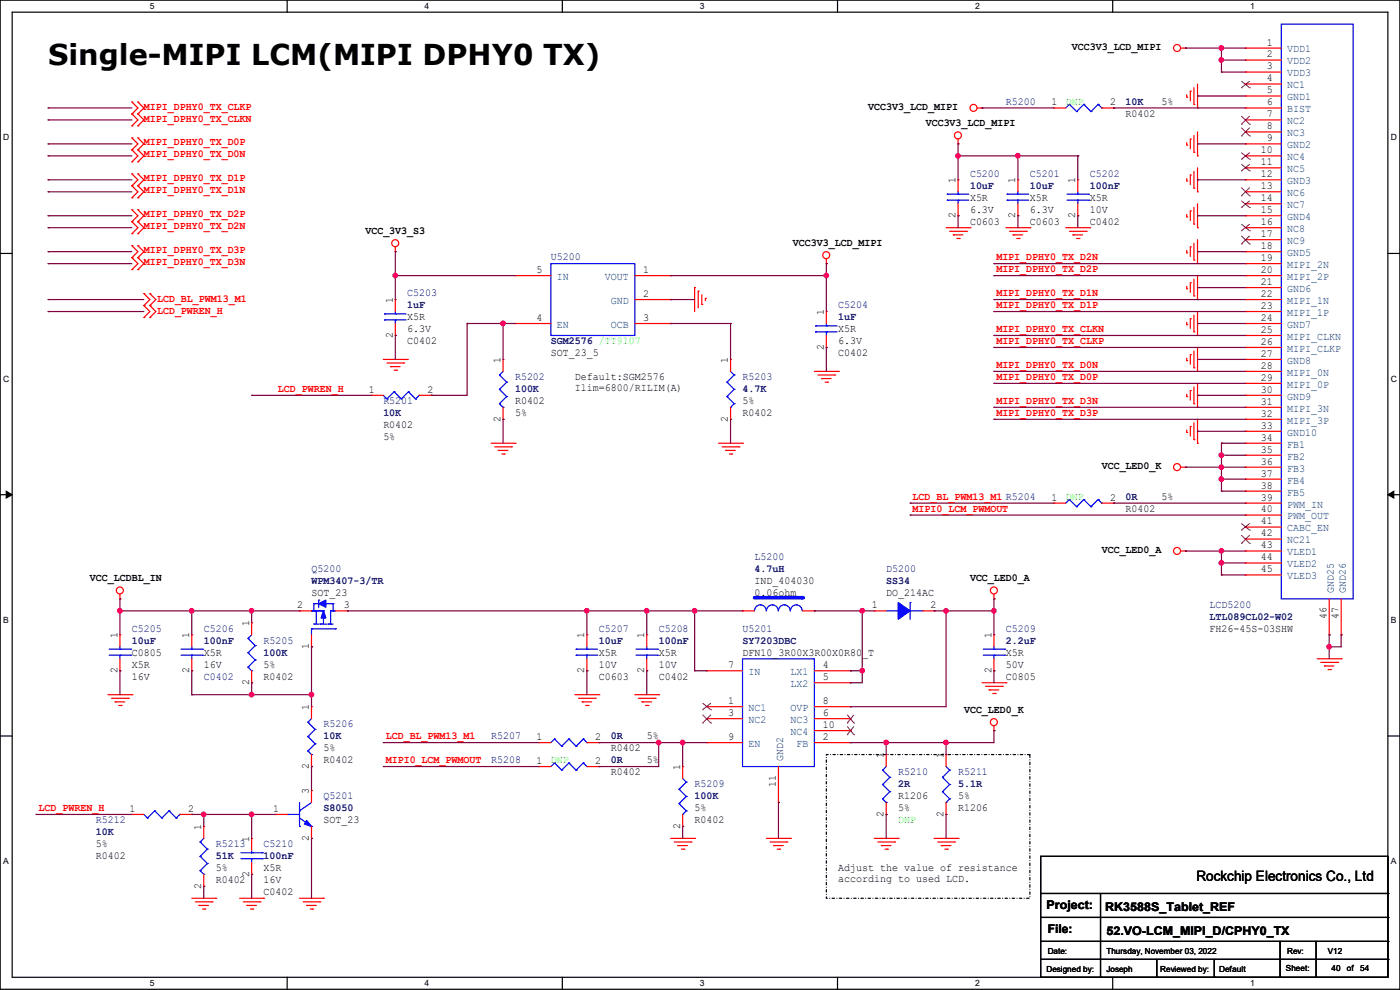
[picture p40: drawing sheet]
<svg xmlns="http://www.w3.org/2000/svg" width="297mm" height="210mm" viewBox="0 0 297 210" stroke-linecap="round" stroke-linejoin="round" font-family="sans-serif">
<defs><g id="words">
<text font-size="6.1" x="10.2" y="13.8">Single-MIPI LCM(MIPI DPHY0 TX)</text>
<text font-size="3" x="253.8" y="186.9">Rockchip Electronics Co., Ltd</text>
<g font-size="2.5">
<text x="222" y="192.9">Project:</text>
<text x="222.3" y="198">File:</text>
<text x="234.5" y="193.2">RK3588S_Tablet_REF</text>
<text x="234.7" y="198.2">52.VO-LCM_MIPI_D/CPHY0_TX</text>
</g>
<g font-size="2.3">
<text x="227.4" y="10.5">VCC3V3_LCD_MIPI</text>
<text x="268.8" y="9.7">1</text>
<text x="268.8" y="12.2">2</text>
<text x="268.8" y="14.7">3</text>
<text x="268.8" y="17.3">4</text>
<text x="184.2" y="23.2">VCC3V3_LCD_MIPI</text>
<text x="223.1" y="22.4">1</text>
<text x="235.5" y="22.4">2</text>
<text x="246.4" y="22.2">5%</text>
<text x="268.8" y="19.8">5</text>
<text x="268.8" y="22.4">6</text>
<text x="196.4" y="26.8">VCC3V3_LCD_MIPI</text>
<text x="238.8" y="24.8">R0402</text>
<text x="268.8" y="24.9">7</text>
<text x="268.8" y="27.4">8</text>
<text x="268.8" y="30">9</text>
<text x="267.5" y="32.5">10</text>
<text x="267.5" y="35.1">11</text>
<text x="202.7" y="38.9" transform="rotate(-90 202.7 38.9)">1</text>
<text x="215.4" y="38.9" transform="rotate(-90 215.4 38.9)">1</text>
<text x="228.1" y="38.9" transform="rotate(-90 228.1 38.9)">1</text>
<text x="267.5" y="37.6">12</text>
<text x="267.5" y="40.1">13</text>
<text x="202.7" y="46.3" transform="rotate(-90 202.7 46.3)">2</text>
<text x="205.8" y="47.6">C0603</text>
<text x="205.8" y="42.5">X5R</text>
<text x="205.8" y="45.1">6.3V</text>
<text x="215.4" y="46.3" transform="rotate(-90 215.4 46.3)">2</text>
<text x="218.5" y="47.6">C0603</text>
<text x="218.5" y="42.5">X5R</text>
<text x="218.5" y="45.1">6.3V</text>
<text x="228.1" y="46.3" transform="rotate(-90 228.1 46.3)">2</text>
<text x="231.2" y="47.6">C0402</text>
<text x="231.2" y="42.5">X5R</text>
<text x="231.2" y="45.1">10V</text>
<text x="267.5" y="42.7">14</text>
<text x="267.5" y="45.2">15</text>
<text x="267.5" y="47.8">16</text>
<text x="77.5" y="49.7">VCC_3V3_S3</text>
<text x="168.2" y="52.2">VCC3V3_LCD_MIPI</text>
<text x="267.5" y="50.3">17</text>
<text x="267.5" y="52.8">18</text>
<text x="113.8" y="57.9">5</text>
<text x="136.4" y="57.9">1</text>
<text x="267.5" y="55.4">19</text>
<text x="267.5" y="57.9">20</text>
<text x="83.3" y="64.3" transform="rotate(-90 83.3 64.3)">1</text>
<text x="136.4" y="63">2</text>
<text x="267.5" y="60.5">21</text>
<text x="267.5" y="63">22</text>
<text x="267.5" y="65.5">23</text>
<text x="83.3" y="71.7" transform="rotate(-90 83.3 71.7)">2</text>
<text x="86.4" y="67.9">X5R</text>
<text x="86.4" y="70.5">6.3V</text>
<text x="113.8" y="68.1">4</text>
<text x="136.4" y="68.1">3</text>
<text x="174.8" y="66.8" transform="rotate(-90 174.8 66.8)">1</text>
<text x="177.8" y="70.5">X5R</text>
<text x="267.5" y="68.1">24</text>
<text x="267.5" y="70.6">25</text>
<text x="86.4" y="73">C0402</text>
<text x="106.2" y="77" transform="rotate(-90 106.2 77)">1</text>
<text x="116.9" y="75.6">SOT_23_5</text>
<text x="154.4" y="77" transform="rotate(-90 154.4 77)">1</text>
<text x="174.8" y="74.2" transform="rotate(-90 174.8 74.2)">2</text>
<text x="177.8" y="75.6">C0402</text>
<text x="177.8" y="73">6.3V</text>
<text x="267.5" y="73.2">26</text>
<text x="267.5" y="75.7">27</text>
<text x="78.3" y="83.3">1</text>
<text x="90.7" y="83.3">2</text>
<text x="122" y="80.6">Default:SGM2576</text>
<text x="122" y="82.9">Ilim=6800/RILIM(A)</text>
<text x="267.5" y="78.2">28</text>
<text x="267.5" y="80.8">29</text>
<text x="267.5" y="83.3">30</text>
<text x="106.2" y="89.5" transform="rotate(-90 106.2 89.5)">2</text>
<text x="109.3" y="85.7">R0402</text>
<text x="109.3" y="88.3">5%</text>
<text x="154.4" y="89.5" transform="rotate(-90 154.4 89.5)">2</text>
<text x="157.5" y="88.3">R0402</text>
<text x="157.5" y="85.7">5%</text>
<text x="267.5" y="85.9">31</text>
<text x="267.5" y="88.4">32</text>
<text x="81.3" y="90.8">R0402</text>
<text x="81.3" y="93.3">5%</text>
<text x="267.5" y="90.9">33</text>
<text x="267.5" y="93.5">34</text>
<text x="233.7" y="99.4">VCC_LED0_K</text>
<text x="267.5" y="96">35</text>
<text x="267.5" y="98.6">36</text>
<text x="267.5" y="101.1">37</text>
<text x="223.1" y="106.2">1</text>
<text x="235.5" y="106.2">2</text>
<text x="246.4" y="106">5%</text>
<text x="267.5" y="103.6">38</text>
<text x="267.5" y="106.2">39</text>
<text x="238.8" y="108.6">R0402</text>
<text x="267.5" y="108.7">40</text>
<text x="267.5" y="111.3">41</text>
<text x="267.5" y="113.8">42</text>
<text x="233.7" y="117.2">VCC_LED0_A</text>
<text x="267.5" y="116.3">43</text>
<text x="267.5" y="118.9">44</text>
<text x="19.1" y="123.3">VCC_LCDBL_IN</text>
<text x="160.1" y="123.8">IND_404030</text>
<text x="205.8" y="123.3">VCC_LED0_A</text>
<text x="267.5" y="121.4">45</text>
<text x="63" y="129">2</text>
<text x="66.1" y="126.4">SOT_23</text>
<text x="72.9" y="129">3</text>
<text x="160.1" y="126.4">0.06ohm</text>
<text x="185" y="129">1</text>
<text x="188" y="126.4">DO_214AC</text>
<text x="197.4" y="129">2</text>
<text x="281.4" y="131.4" transform="rotate(-90 281.4 131.4)">46</text>
<text x="284" y="131.4" transform="rotate(-90 284 131.4)">47</text>
<text x="24.9" y="135.4" transform="rotate(-90 24.9 135.4)">1</text>
<text x="40.1" y="135.4" transform="rotate(-90 40.1 135.4)">1</text>
<text x="52.8" y="132.9" transform="rotate(-90 52.8 132.9)">1</text>
<text x="65.5" y="137.7" transform="rotate(-90 65.5 137.7)">1</text>
<text x="124" y="135.4" transform="rotate(-90 124 135.4)">1</text>
<text x="136.7" y="135.4" transform="rotate(-90 136.7 135.4)">1</text>
<text x="210.3" y="135.4" transform="rotate(-90 210.3 135.4)">1</text>
<text x="256.6" y="134">FH26-45S-03SHW</text>
<text x="24.9" y="142.8" transform="rotate(-90 24.9 142.8)">2</text>
<text x="28" y="139.1">C0805</text>
<text x="28" y="141.6">X5R</text>
<text x="40.1" y="142.8" transform="rotate(-90 40.1 142.8)">2</text>
<text x="43.2" y="139.1">X5R</text>
<text x="43.2" y="141.6">16V</text>
<text x="55.9" y="141.6">5%</text>
<text x="124" y="142.8" transform="rotate(-90 124 142.8)">2</text>
<text x="127" y="139.1">X5R</text>
<text x="127" y="141.6">10V</text>
<text x="136.7" y="142.8" transform="rotate(-90 136.7 142.8)">2</text>
<text x="139.7" y="139.1">X5R</text>
<text x="139.7" y="141.6">10V</text>
<text x="154.5" y="141.7">7</text>
<text x="157.5" y="139.1">DFN10_3R00X3R00X0R80_T</text>
<text x="174.5" y="141.7">4</text>
<text x="210.3" y="142.8" transform="rotate(-90 210.3 142.8)">2</text>
<text x="213.4" y="139.1">X5R</text>
<text x="213.4" y="141.6">50V</text>
<text x="28" y="144.1">16V</text>
<text x="52.8" y="145.3" transform="rotate(-90 52.8 145.3)">2</text>
<text x="55.9" y="144.1">R0402</text>
<text x="127" y="144.1">C0603</text>
<text x="139.7" y="144.1">C0402</text>
<text x="154.5" y="149.4">1</text>
<text x="174.5" y="144.3">5</text>
<text x="174.5" y="149.4">8</text>
<text x="213.4" y="144.1">C0805</text>
<text x="65.5" y="150.7" transform="rotate(-90 65.5 150.7)">1</text>
<text x="154.5" y="151.9">3</text>
<text x="174.5" y="151.9">6</text>
<text x="174.5" y="154.4">10</text>
<text x="204.5" y="151.3">VCC_LED0_K</text>
<text x="68.6" y="161.9">R0402</text>
<text x="68.6" y="159.4">5%</text>
<text x="113.8" y="157">1</text>
<text x="126.3" y="157">2</text>
<text x="129.6" y="159.4">R0402</text>
<text x="137.2" y="156.8">5%</text>
<text x="137.2" y="161.9">5%</text>
<text x="154.5" y="157">9</text>
<text x="174.5" y="157">2</text>
<text x="187.5" y="160.8" transform="rotate(-90 187.5 160.8)">1</text>
<text x="200.2" y="160.8" transform="rotate(-90 200.2 160.8)">1</text>
<text x="65.5" y="163.1" transform="rotate(-90 65.5 163.1)">2</text>
<text x="113.8" y="162.1">1</text>
<text x="126.3" y="162.1">2</text>
<text x="129.6" y="164.5">R0402</text>
<text x="144.3" y="163.4" transform="rotate(-90 144.3 163.4)">1</text>
<text x="164.6" y="166.9" transform="rotate(-90 164.6 166.9)">11</text>
<text x="27.5" y="172.2">1</text>
<text x="39.9" y="172.2">2</text>
<text x="58" y="172.2">1</text>
<text x="65.5" y="168.4" transform="rotate(-90 65.5 168.4)">3</text>
<text x="147.4" y="172.1">5%</text>
<text x="187.5" y="173.3" transform="rotate(-90 187.5 173.3)">2</text>
<text x="190.5" y="169.5">R1206</text>
<text x="190.5" y="172.1">5%</text>
<text x="200.2" y="173.3" transform="rotate(-90 200.2 173.3)">2</text>
<text x="203.2" y="172.1">R1206</text>
<text x="203.2" y="169.5">5%</text>
<text x="20.4" y="179.7">5%</text>
<text x="42.7" y="176.1" transform="rotate(-90 42.7 176.1)">1</text>
<text x="52.8" y="178.6" transform="rotate(-90 52.8 178.6)">1</text>
<text x="65.5" y="178.4" transform="rotate(-90 65.5 178.4)">2</text>
<text x="68.6" y="174.6">SOT_23</text>
<text x="144.3" y="175.8" transform="rotate(-90 144.3 175.8)">2</text>
<text x="147.4" y="174.6">R0402</text>
<text x="20.4" y="182.2">R0402</text>
<text x="45.8" y="184.8">5%</text>
<text x="52.8" y="186" transform="rotate(-90 52.8 186)">2</text>
<text x="55.9" y="184.8">X5R</text>
<text x="177.8" y="184.8">Adjust the value of resistance</text>
<text x="42.7" y="188.5" transform="rotate(-90 42.7 188.5)">2</text>
<text x="45.8" y="187.3">R0402</text>
<text x="55.9" y="189.9">C0402</text>
<text x="55.9" y="187.3">16V</text>
<text x="177.8" y="187.1">according to used LCD.</text>
</g>
<g font-size="2.3" fill="#004080">
<text x="273.1" y="11.1">VDD1</text>
<text x="273.1" y="13.7">VDD2</text>
<text x="273.1" y="16.2">VDD3</text>
<text x="273.1" y="18.8">NC1</text>
<text x="273.1" y="21.3">GND1</text>
<text x="273.1" y="23.8">BIST</text>
<text x="273.1" y="26.4">NC2</text>
<text x="273.1" y="28.9">NC3</text>
<text x="273.1" y="31.5">GND2</text>
<text x="273.1" y="34">NC4</text>
<text x="273.1" y="36.5">NC5</text>
<text x="273.1" y="39.1">GND3</text>
<text x="273.1" y="41.6">NC6</text>
<text x="273.1" y="44.2">NC7</text>
<text x="273.1" y="46.7">GND4</text>
<text x="273.1" y="49.2">NC8</text>
<text x="273.1" y="51.8">NC9</text>
<text x="118.2" y="59.4">IN</text>
<text x="128.3" y="59.4">VOUT</text>
<text x="273.1" y="54.3">GND5</text>
<text x="273.1" y="56.9">MIPI_2N</text>
<text x="273.1" y="59.4">MIPI_2P</text>
<text x="129.6" y="64.5">GND</text>
<text x="273.1" y="61.9">GND6</text>
<text x="273.1" y="64.5">MIPI_1N</text>
<text x="118.2" y="69.6">EN</text>
<text x="129.6" y="69.6">OCB</text>
<text x="273.1" y="67">MIPI_1P</text>
<text x="273.1" y="69.6">GND7</text>
<text x="273.1" y="72.1">MIPI_CLKN</text>
<text x="273.1" y="74.6">MIPI_CLKP</text>
<text x="273.1" y="77.2">GND8</text>
<text x="273.1" y="79.7">MIPI_0N</text>
<text x="273.1" y="82.3">MIPI_0P</text>
<text x="273.1" y="84.8">GND9</text>
<text x="273.1" y="87.3">MIPI_3N</text>
<text x="273.1" y="89.9">MIPI_3P</text>
<text x="273.1" y="92.4">GND10</text>
<text x="273.1" y="95">FB1</text>
<text x="273.1" y="97.5">FB2</text>
<text x="273.1" y="100">FB3</text>
<text x="273.1" y="102.6">FB4</text>
<text x="273.1" y="105.1">FB5</text>
<text x="273.1" y="107.7">PWM_IN</text>
<text x="273.1" y="110.2">PWM_OUT</text>
<text x="273.1" y="112.7">CABC_EN</text>
<text x="273.1" y="115.3">NC21</text>
<text x="273.1" y="117.8">VLED1</text>
<text x="273.1" y="120.4">VLED2</text>
<text x="273.1" y="122.9">VLED3</text>
<text x="283" y="125.8" transform="rotate(-90 283 125.8)">GND25</text>
<text x="285.5" y="125.8" transform="rotate(-90 285.5 125.8)">GND26</text>
<text x="158.8" y="143.2">IN</text>
<text x="167.7" y="143.2">LX1</text>
<text x="167.7" y="145.8">LX2</text>
<text x="158.8" y="153.4">NC2</text>
<text x="158.8" y="150.8">NC1</text>
<text x="167.7" y="153.4">NC3</text>
<text x="167.7" y="155.9">NC4</text>
<text x="167.7" y="150.8">OVP</text>
<text x="158.8" y="158.5">EN</text>
<text x="166.1" y="161.3" transform="rotate(-90 166.1 161.3)">GND2</text>
<text x="169" y="158.5">FB</text>
</g>
<g font-size="2.3" fill="#f00">
<text x="30.5" y="23.2">MIPI_DPHY0_TX_CLKP</text>
<text x="30.5" y="25.8">MIPI_DPHY0_TX_CLKN</text>
<text x="30.5" y="33.4">MIPI_DPHY0_TX_D0N</text>
<text x="30.5" y="30.9">MIPI_DPHY0_TX_D0P</text>
<text x="30.5" y="41">MIPI_DPHY0_TX_D1N</text>
<text x="30.5" y="38.5">MIPI_DPHY0_TX_D1P</text>
<text x="30.5" y="46.1">MIPI_DPHY0_TX_D2P</text>
<text x="30.5" y="48.6">MIPI_DPHY0_TX_D2N</text>
<text x="30.5" y="53.7">MIPI_DPHY0_TX_D3P</text>
<text x="30.5" y="56.3">MIPI_DPHY0_TX_D3N</text>
<text x="211.4" y="55.2">MIPI_DPHY0_TX_D2N</text>
<text x="211.4" y="57.7">MIPI_DPHY0_TX_D2P</text>
<text x="33.3" y="64.1">LCD_BL_PWM13_M1</text>
<text x="211.4" y="62.8">MIPI_DPHY0_TX_D1N</text>
<text x="211.4" y="65.4">MIPI_DPHY0_TX_D1P</text>
<text x="33.3" y="66.7">LCD_PWREN_H</text>
<text x="211.4" y="70.4">MIPI_DPHY0_TX_CLKN</text>
<text x="211.4" y="73">MIPI_DPHY0_TX_CLKP</text>
<text x="59" y="83.1">LCD_PWREN_H</text>
<text x="211.4" y="78.1">MIPI_DPHY0_TX_D0N</text>
<text x="211.4" y="80.6">MIPI_DPHY0_TX_D0P</text>
<text x="211.4" y="85.7">MIPI_DPHY0_TX_D3N</text>
<text x="211.4" y="88.2">MIPI_DPHY0_TX_D3P</text>
<text x="193.6" y="106">LCD_BL_PWM13_M1 R5204</text>
<text x="193.6" y="108.5">MIPI0_LCM_PWMOUT</text>
<text x="81.8" y="156.8">LCD_BL_PWM13_M1</text>
<text x="81.8" y="161.9">MIPI0_LCM_PWMOUT</text>
<text x="8.2" y="172">LCD_PWREN_H</text>
</g>
<g font-size="2.3" fill="#000080">
<text x="213.4" y="22.2">R5200</text>
<text x="238.8" y="22.2">10K</text>
<text x="205.8" y="37.5">C5200</text>
<text x="205.8" y="40">10uF</text>
<text x="218.5" y="37.5">C5201</text>
<text x="218.5" y="40">10uF</text>
<text x="231.2" y="37.5">C5202</text>
<text x="231.2" y="40">100nF</text>
<text x="116.9" y="55.2">U5200</text>
<text x="86.4" y="62.9">C5203</text>
<text x="86.4" y="65.4">1uF</text>
<text x="177.8" y="65.4">C5204</text>
<text x="177.8" y="67.9">1uF</text>
<text x="116.9" y="73">SGM2576 /TT9107</text>
<text x="109.3" y="80.6">R5202</text>
<text x="109.3" y="83.2">100K</text>
<text x="157.5" y="80.6">R5203</text>
<text x="157.5" y="83.2">4.7K</text>
<text x="81.3" y="85.7">R5201</text>
<text x="81.3" y="88.3">10K</text>
<text x="238.8" y="106">0R</text>
<text x="160.1" y="118.7">L5200</text>
<text x="66.1" y="121.3">Q5200</text>
<text x="66.1" y="123.8">WPM3407-3/TR</text>
<text x="160.1" y="121.3">4.7uH</text>
<text x="188" y="121.3">D5200</text>
<text x="188" y="123.8">SS34</text>
<text x="256.6" y="128.9">LCD5200</text>
<text x="256.6" y="131.4">LTL089CL02-W02</text>
<text x="28" y="134">C5205</text>
<text x="28" y="136.5">10uF</text>
<text x="43.2" y="134">C5206</text>
<text x="43.2" y="136.5">100nF</text>
<text x="55.9" y="136.5">R5205</text>
<text x="127" y="134">C5207</text>
<text x="127" y="136.5">10uF</text>
<text x="139.7" y="134">C5208</text>
<text x="139.7" y="136.5">100nF</text>
<text x="157.5" y="134">U5201</text>
<text x="157.5" y="136.5">SY7203DBC</text>
<text x="213.4" y="134">C5209</text>
<text x="213.4" y="136.5">2.2uF</text>
<text x="55.9" y="139.1">100K</text>
<text x="43.2" y="144.1">C0402</text>
<text x="68.6" y="154.3">R5206</text>
<text x="68.6" y="156.8">10K</text>
<text x="104.2" y="156.8">R5207</text>
<text x="104.2" y="161.9">R5208</text>
<text x="129.6" y="156.8">0R</text>
<text x="129.6" y="161.9">0R</text>
<text x="147.4" y="167">R5209</text>
<text x="190.5" y="164.5">R5210</text>
<text x="190.5" y="167">2R</text>
<text x="203.2" y="164.5">R5211</text>
<text x="203.2" y="167">5.1R</text>
<text x="68.6" y="169.5">Q5201</text>
<text x="68.6" y="172.1">S8050</text>
<text x="147.4" y="169.5">100K</text>
<text x="20.4" y="174.6">R5212</text>
<text x="20.4" y="177.2">10K</text>
<text x="45.8" y="179.7">R5213</text>
<text x="55.9" y="179.7">C5210</text>
<text x="45.8" y="182.2">51K</text>
<text x="55.9" y="182.2">100nF</text>
</g>
<g font-size="2.3" fill="#0f0">
<text x="226.1" y="22.2">DNP</text>
<text x="226.1" y="106">DNP</text>
<text x="116.9" y="161.9">DNP</text>
<text x="190.5" y="174.6">DNP</text>
</g>
<g font-size="1.8">
<text x="31.8" y="1.9">5</text>
<text x="90.1" y="1.9">4</text>
<text x="148.5" y="1.9">3</text>
<text x="206.8" y="1.9">2</text>
<text x="265.2" y="1.9">1</text>
<text x=".7" y="29.8">D</text>
<text x="295.1" y="29.8">D</text>
<text x=".7" y="80.9">C</text>
<text x="295.1" y="80.9">C</text>
<text x=".7" y="132.1">B</text>
<text x="295.1" y="132.1">B</text>
<text x=".7" y="183.3">A</text>
<text x="295.1" y="183.3">A</text>
<text x="222.3" y="202.3">Date:</text>
<text x="234.7" y="202.3">Thursday, November 03, 2022</text>
<text x="273.1" y="202.3">Rev:</text>
<text x="281.7" y="202.3">V12</text>
<text x="31.8" y="209.2">5</text>
<text x="90.1" y="209.2">4</text>
<text x="148.5" y="209.2">3</text>
<text x="206.8" y="209.2">2</text>
<text x="222" y="206.1">Designed by:</text>
<text x="234.7" y="206.1">Joseph</text>
<text x="246.1" y="206.1">Reviewed by:</text>
<text x="258.6" y="206.1">Default</text>
<text x="265.2" y="209.2">1</text>
<text x="272.8" y="205.9">Sheet:</text>
<text x="282.5" y="205.9">40</text>
<text x="285.7" y="205.9">of</text>
<text x="288.6" y="205.9">54</text>
</g>
</g></defs>
<path d="M0 0h297v209.8h-297zM2.6 2.6h291.8v204.7h-291.8z" fill="none" stroke="#000" stroke-width=".25"/>
<g fill="#fff">
<path d="M31.7 .3h1v2h-1z"/>
<path d="M31.7 207.6h1v2h-1z"/>
</g>
<path d="M60.9 0v2.6M60.9 207.3v2.5" fill="none" stroke="#000" stroke-width=".25"/>
<g fill="#fff">
<path d="M90.1 .3h1v2h-1z"/>
<path d="M90.1 207.6h1v2h-1z"/>
</g>
<path d="M119.3 0v2.6M119.3 207.3v2.5" fill="none" stroke="#000" stroke-width=".25"/>
<g fill="#fff">
<path d="M148.5 .3h.9v2h-.9z"/>
<path d="M148.5 207.6h.9v2h-.9z"/>
</g>
<path d="M177.7 0v2.6M177.7 207.3v2.5" fill="none" stroke="#000" stroke-width=".25"/>
<g fill="#fff">
<path d="M206.8 .3h1v2h-1z"/>
<path d="M206.8 207.6h1v2h-1z"/>
</g>
<path d="M236.1 0v2.6M236.1 207.3v2.5" fill="none" stroke="#000" stroke-width=".25"/>
<g fill="#fff">
<path d="M265.2 .3h1v2h-1z"/>
<path d="M265.2 207.6h1v2h-1z"/>
<path d="M.7 28.2h1.2v1.9h-1.2z"/>
<path d="M295.1 28.2h1.2v1.9h-1.2z"/>
<path d="M.7 79.3h1.2v2h-1.2z"/>
<path d="M295.1 79.3h1.2v2h-1.2z"/>
</g>
<path d="M0 53.8h2.6M294.4 53.8h2.6" fill="none" stroke="#000" stroke-width=".25"/>
<g fill="#fff">
<path d="M.7 130.5h1.2v2h-1.2z"/>
<path d="M295.1 130.5h1.1v2h-1.1z"/>
</g>
<path d="M0 104.9h2.6M294.4 104.9h2.6" fill="none" stroke="#000" stroke-width=".25"/>
<path d="M1.3 104.2l1.3 .7-1.3 .8zM294.4 104.9l1.3-.7v1.5z" fill="#000" stroke="#000" stroke-width=".21"/>
<g fill="#fff">
<path d="M.7 181.7h1.2v2h-1.2z"/>
<path d="M295.1 181.7h1.1v2h-1.1z"/>
</g>
<g fill="none" stroke="#000" stroke-width=".25">
<path d="M0 156.1h2.6M294.4 156.1h2.6M220.8 181.7h73.6v25.6h-73.6zM220.8 189.5h73.6M220.8 194.6h73.6M220.8 199.7h73.6M233.5 189.5v17.8M271.6 199.7v7.6M279.2 199.7v7.6M294.4 189.5h.1M294.4 194.6h.1M294.4 199.7h.1"/>
<path d="M220.8 203.5h73.6M233.5 207.3h.1M245.4 207.3h.1M245.4 203.5v3.8M257.6 207.3h.1M257.6 203.5v3.8M271.6 207.3h.1M279.2 207.3h.1M294.4 203.5h.1"/>
</g>
<path d="M175.3 160.1h43.2v30.4h-43.2z" fill="none" stroke="#000" stroke-width=".25" stroke-dasharray=".5 .5 0 .5"/>
<g fill="none" stroke="#f00" stroke-width=".25">
<path d="M250.5 10.2h1M251.5 10.2h.1M252.5 19.3h.1M252.5 19.3v2.1M253.3 18.6v3.5M254 17.8v5.1M28 34.3h.1M28 31.8h.1M28 29.3h.1M28 39.4h.1M28 36.9h.1M28 26.7h.1"/>
<path d="M28 24.2h.1M28 21.6h.1M28 31.8l1.3 1.3-1.3 1.2M28 29.3l1.3 1.2-1.3 1.3M28 39.4l1.3 1.3-1.3 1.3M28 36.9l1.3 1.2-1.3 1.3M28 24.2l1.3 1.2-1.3 1.3M28 21.6l1.3 1.3-1.3 1.3M29.3 34.3h.1M29.3 31.8h.1M29.3 29.3h.1M29.3 39.4h.1"/>
<path d="M29.3 36.9h.1M29.3 26.7h.1M29.3 24.2h.1M29.3 21.6h.1M29.3 31.8l1.2 1.3-1.2 1.2M29.3 29.3l1.2 1.2-1.2 1.3M29.3 39.4l1.2 1.3-1.2 1.3M29.3 36.9l1.2 1.2-1.2 1.3M29.3 24.2l1.2 1.2-1.2 1.3M29.3 21.6l1.2 1.3-1.2 1.3M203.2 30.5h.1M203.2 29.5v1"/>
<path d="M207.3 22.9h1M208.3 22.9h.1M251.8 20.6h.1M251.8 30.8h.1M251.8 38.4h.1M251.8 20.1v.5M251.8 30.3v.5M251.8 37.9v.5M252.5 29.5h.1M252.5 37.1h.1M252.5 29.5v2M252.5 37.1v2.1"/>
<path d="M253.3 22.1h.1M253.3 32.3h.1M253.3 39.9h.1M253.3 28.7v3.6M253.3 36.4v3.5M254 22.9h.1M254 33.1h.1M254 28v5.1M254 35.6v5.1M28 42h.1M28 49.6h.1M28 47h.1"/>
<path d="M28 44.5h.1M28 57.2h.1M28 54.7h.1M28 52.1h.1M28 47l1.3 1.3-1.3 1.3M28 44.5l1.3 1.3-1.3 1.2M28 54.7l1.3 1.2-1.3 1.3M28 52.1l1.3 1.3-1.3 1.3M29.3 42h.1M29.3 49.6h.1M29.3 47h.1M29.3 44.5h.1"/>
<path d="M29.3 57.2h.1M29.3 54.7h.1M29.3 52.1h.1M29.3 47l1.2 1.3-1.2 1.3M29.3 44.5l1.2 1.3-1.2 1.2M29.3 54.7l1.2 1.2-1.2 1.3M29.3 52.1l1.2 1.3-1.2 1.3M83.9 53.4h.1M83.9 52.4v1M175.3 55.9h.1M175.3 54.9v1M200.7 48.3h5.1"/>
<path d="M201.5 49.1h3.5M202.2 49.8h.1M202.2 49.8h2.1M203 50.6h.5M203.5 50.6h.1M205 49.1h.1M205.8 48.3h.1M213.4 48.3h5.1M214.2 49.1h3.5M214.9 49.8h.1M214.9 49.8h2.1M215.7 50.6h.5"/>
<path d="M216.2 50.6h.1M217.7 49.1h.1M218.5 48.3h.1M226.1 48.3h5.1M226.9 49.1h3.5M227.6 49.8h.1M227.6 49.8h2.1M228.4 50.6h.5M228.9 50.6h.1M230.4 49.1h.1M231.2 48.3h.1M251.8 46h.1"/>
<path d="M251.8 53.6h.1M251.8 45.5v.5M251.8 53.1v.5M252.5 44.7h.1M252.5 52.4h.1M252.5 60h.1M252.5 44.7v2.1M252.5 52.4v2M252.5 60v2M253.3 47.5h.1M253.3 55.2h.1M253.3 44v3.5"/>
<path d="M253.3 51.6v3.6M253.3 59.2v3.6M254 40.7h.1M254 48.3h.1M254 55.9h.1M254 43.2v5.1M254 50.8v5.1M254 58.5v5M30.5 64.8h.1M30.5 62.3h.1M30.5 67.4h.1M30.5 62.3l1.3 1.2-1.3 1.3"/>
<path d="M30.5 64.8l1.3 1.3-1.3 1.3M31.8 64.8h.1M31.8 62.3h.1M31.8 67.4h.1M31.8 62.3l1.3 1.2-1.3 1.3M31.8 64.8l1.3 1.3-1.3 1.3M81.3 76.2h5.1M82.1 77h3.5M82.8 77.8h.1M82.8 77.8h2.1M83.6 78.5h.5M84.1 78.5h.1"/>
<path d="M85.6 77h.1M86.4 76.2h.1M147.4 61h.1M147.4 61v5.1M148.1 61.8h.1M148.1 61.8v3.5M148.9 64.6h.1M148.9 62.5v2.1M149.6 63.3h.1M149.6 63.3v.5M172.8 78.8h5M173.5 79.5h3.6"/>
<path d="M177.1 79.5h.1M177.8 78.8h.1M251.8 61.3h.1M251.8 68.9h.1M251.8 76.5h.1M251.8 60.7v.6M251.8 68.4v.5M251.8 76v.5M252.5 67.6h.1M252.5 75.2h.1M252.5 67.6v2M252.5 75.2v2.1"/>
<path d="M253.3 62.8h.1M253.3 70.4h.1M253.3 78h.1M253.3 66.8v3.6M253.3 74.5v3.5M254 63.5h.1M254 71.2h.1M254 78.8h.1M254 66.1v5.1M254 73.7v5.1M104.2 94h5.1M104.9 94.8h3.6"/>
<path d="M105.7 95.5h.1M105.7 95.5h2M106.5 96.3h.5M107 96.3h.1M108.5 94.8h.1M109.3 94h.1M152.4 94h5.1M153.2 94.8h3.6M154 95.5h.1M154 95.5h2M154.7 96.3h.5M155.2 96.3h.1"/>
<path d="M156.8 94.8h.1M157.5 94h.1M174.3 80.3h.1M174.3 80.3h2M175 81.1h.6M175.6 81.1h.1M250.5 99.1h1M251.5 99.1h.1M251.8 84.1h.1M251.8 91.7h.1M251.8 83.6v.5M251.8 91.2v.5"/>
<path d="M252.5 82.8h.1M252.5 90.5h.1M252.5 82.8v2.1M252.5 90.5v2M253.3 85.6h.1M253.3 93.3h.1M253.3 82.1v3.5M253.3 89.7v3.6M254 86.4h.1M254 94h.1M254 81.3v5.1M254 88.9v5.1"/>
<path d="M250.5 116.9h1M251.5 116.9h.1M25.4 127h.1M25.4 126v1M53.4 132.1h.1M53.4 132.1v2.6M63.5 129.6h.1M63.5 129.6h2.6M66.1 137.2h.1M66.1 134.7v2.5M71.2 129.6h2.5M73.7 129.6h.1"/>
<path d="M210.9 127h.1M210.9 134.7h.1M210.9 126v1M210.9 134.7v2.5M210.9 139.7v2.6M279.4 139.7h5.1M284.5 139.7h.1M22.9 147.4h5.1M23.7 148.1h3.5M24.4 148.9h.1M24.4 148.9h2.1M25.2 149.6h.5"/>
<path d="M25.7 149.6h.1M27.2 148.1h.1M28 147.4h.1M53.4 144.8h.1M53.4 142.3v2.5M114.3 157.5h.1M114.3 157.5h2.6M122 147.4h5M122.7 148.1h3.6M123.5 148.9h.1M123.5 148.9h2M124.2 149.6h.6"/>
<path d="M124.5 157.5h2.5M124.8 149.6h.1M126.3 148.1h.1M127 147.4h.1M127 157.5h.1M134.7 147.4h5M135.4 148.1h3.6M136.2 148.9h.1M136.2 148.9h2M136.9 149.6h.6M137.5 149.6h.1M139 148.1h.1"/>
<path d="M139.7 147.4h.1M208.3 144.8h5.1M209.1 145.6h3.5M209.8 146.3h.1M209.8 146.3h2.1M210.6 147.1h.5M210.9 155h.1M210.9 142.3h.1M210.9 154v1M211.1 147.1h.1M212.6 145.6h.1M213.4 144.8h.1"/>
<path d="M280.2 140.5h3.6M281 141.3h.1M281 141.3h2M281.7 142h.5M282.2 142h.1M283.8 140.5h.1M53.4 177.8h.1M53.4 177.8v2.6M142.3 177.8h5.1M143 178.6h3.6M143.8 179.4h.1M143.8 179.4h2"/>
<path d="M144.8 162.6h.1M144.8 175.3h.1M144.8 162.6v2.5M144.8 172.8v2.5M146.6 178.6h.1M147.4 177.8h.1M162.6 177.8h5.1M163.4 178.6h3.5M164.1 179.4h.1M164.1 179.4h2.1M166.9 178.6h.1M167.7 177.8h.1"/>
<path d="M185.5 177.8h5M186.2 178.6h3.6M187 179.4h.1M187 179.4h2M188 160.1h.1M188 172.8h.1M188 160.1v2.5M188 170.2v2.6M189.8 178.6h.1M190.5 177.8h.1M198.2 177.8h5M198.9 178.6h3.6"/>
<path d="M199.7 179.4h.1M199.7 179.4h2M202.5 178.6h.1M203.2 177.8h.1M40.7 190.5h5.1M41.4 191.3h3.6M42.2 192.1h.1M42.2 192.1h2M43 192.8h.5M43.5 192.8h.1M45 191.3h.1M45.8 190.5h.1"/>
<path d="M50.8 190.5h5.1M51.6 191.3h3.6M52.4 192.1h.1M52.4 192.1h2M53.1 192.8h.5M53.4 185.5h.1M53.4 182.9v2.6M53.6 192.8h.1M55.2 191.3h.1M55.9 190.5h.1M63.5 190.5h5.1M64.3 191.3h3.6"/>
<path d="M65.1 192.1h.1M65.1 192.1h2M65.8 192.8h.5M66.3 192.8h.1M67.9 191.3h.1M68.6 190.5h.1M144.6 180.1h.5M145.1 180.1h.1M164.9 180.1h.5M165.4 180.1h.1M187.7 180.1h.6M188.3 180.1h.1"/>
<path d="M200.4 180.1h.6M201 180.1h.1"/>
<circle cx="249.7" cy="10.2" r=".74"/>
<circle cx="203.2" cy="28.7" r=".74"/>
<circle cx="206.5" cy="22.9" r=".74"/>
<circle cx="83.8" cy="51.6" r=".74"/>
<circle cx="175.3" cy="54.1" r=".74"/>
<circle cx="249.7" cy="99.1" r=".74"/>
<circle cx="249.7" cy="116.9" r=".74"/>
<circle cx="25.4" cy="125.2" r=".74"/>
<circle cx="210.8" cy="125.2" r=".74"/>
<circle cx="210.8" cy="153.2" r=".74"/>
</g>
<g fill="none" stroke="#00f" stroke-width=".25">
<path d="M52.6 135.4h.1M52.6 138.5h.1M52.6 135.4l1.5 1.5M52.6 138.5l1.5 1.5M53.4 134.7l-.8 .7M54.1 136.9h.1M54.1 140h.1M54.1 136.9l-1.5 1.6M54.1 140l-1.5 1.5M66.1 129.6h.1M66.1 133.4h.1M66.1 129.6h2.5"/>
<path d="M66.1 133.4v1.3M66.1 133.4h5.1M66.6 132.4h.1M66.6 128.1h.1M66.6 129.6h.1M66.6 132.4h1M66.6 128.1h1M66.6 128.1v1.5M67.1 129.6h.1M67.1 129.6v2.8M67.6 127.3h.1M67.6 127.3v1.5"/>
<path d="M67.9 132.4h.1M67.9 132.4h1.5M68.6 129.6h.1M68.6 130.9h.1M68.6 129.6v1M68.6 130.9v1.5M69.1 128.1h.1M69.1 128.1h1.6M69.6 132.4h.1M69.6 132.4h1.1M70.1 132.4h.1M70.1 129.6h.1"/>
<path d="M70.1 129.6h1.1M70.1 129.6v2.8M70.7 129.6h.1M70.7 128.1h.1M70.7 128.1v1.5M71.2 133.4h.1M160.1 129.6a1.25 1.25 0 0 1 1.2-1.3 1.25 1.25 0 0 1 1.3 1.3M162.6 129.6a1.25 1.25 0 0 1 1.3-1.3 1.25 1.25 0 0 1 1.2 1.3M165.1 129.6a1.25 1.25 0 0 1 1.3-1.3 1.25 1.25 0 0 1 1.2 1.3M167.7 129.6a1.25 1.25 0 0 1 1.2-1.3 1.25 1.25 0 0 1 1.3 1.3M208.6 139h4.5M208.6 137.7h4.5"/>
<path d="M210.9 137.7h.1M210.9 139h.1M210.9 137.2v.5M210.9 139v.7M213.1 139h.1M213.1 137.7h.1M52.6 141.5h.1M52.6 141.5l.8 .8M53.4 142.3h.1M117.6 156.8h.1M117.6 156.8l-.7 .7M117.6 156.8l1.6 1.5"/>
<path d="M119.2 158.3h.1M120.7 156.8h.1M120.7 156.8l-1.5 1.5M120.7 156.8l1.5 1.5M122.2 158.3h.1M123.7 156.8h.1M123.7 156.8l-1.5 1.5M123.7 156.8l.8 .7M124.5 157.5h.1M144.1 167.4h.1M144.1 170.5h.1M144.1 167.4l1.5 1.6"/>
<path d="M144.1 170.5l1.5 1.5M144.8 172.8h.1M144.8 165.1l.8 .8M145.6 165.9h.1M145.6 169h.1M145.6 172h.1M145.6 165.9l-1.5 1.5M145.6 169l-1.5 1.5M145.6 172l-.8 .8M187.2 163.4h.1M187.2 166.4h.1M187.2 169.5h.1"/>
<path d="M187.2 163.4l1.6 1.5M187.2 166.4l1.6 1.5M187.2 169.5l.8 .7M188 170.2h.1M188 162.6l-.8 .8M188.8 164.9h.1M188.8 167.9h.1M188.8 164.9l-1.6 1.5M188.8 167.9l-1.6 1.6M51.1 182.2h4.6M51.1 180.9h4.6M53.4 180.9h.1"/>
<path d="M53.4 182.2h.1M53.4 180.4v.5M53.4 182.2v.7M55.7 182.2h.1M55.7 180.9h.1"/>
</g>
<g fill="#00f" stroke="#00f" stroke-width=".25">
<path d="M68.6 129.6l.5 1.5h-1z"/>
<path d="M67.6 128.1l1.5-.8v1.5z"/>
</g>
<path d="M160.1 126.8h10.1" fill="none" stroke="#00f" stroke-width=".76"/>
<circle cx="170.2" cy="126.8" r=".38" fill="#00f"/>
<g fill="none" stroke="#f00" stroke-width=".25">
<path d="M264.2 10.2h.1M264.2 12.7h.1M264.2 15.3h.1M264.2 17.8h.1M264.2 10.2h7.6M264.2 12.7h7.6M264.2 15.3h7.6M264.2 17.8h7.6M203.2 38.1h.1M203.2 38.1v2.6M215.9 38.1h.1M215.9 38.1v2.6"/>
<path d="M223.6 22.9h.1M223.6 22.9h2.5M228.6 38.1h.1M228.6 38.1v2.6M233.7 22.9h2.6M236.3 22.9h.1M264.2 20.4h.1M264.2 22.9h.1M264.2 25.4h.1M264.2 28h.1M264.2 30.5h.1M264.2 33.1h.1"/>
<path d="M264.2 35.6h.1M264.2 38.1h.1M264.2 22.9h7.6M264.2 20.4h7.6M264.2 25.4h7.6M264.2 28h7.6M264.2 30.5h7.6M264.2 33.1h7.6M264.2 35.6h7.6M264.2 38.1h7.6M109.3 58.5h.1M109.3 58.5h7.6"/>
<path d="M134.7 58.5h7.6M142.3 58.5h.1M203.2 45.8h.1M203.2 43.2v2.6M215.9 45.8h.1M215.9 43.2v2.6M228.6 45.8h.1M228.6 43.2v2.6M264.2 40.7h.1M264.2 43.2h.1M264.2 45.8h.1M264.2 48.3h.1"/>
<path d="M264.2 50.8h.1M264.2 53.4h.1M264.2 55.9h.1M264.2 58.5h.1M264.2 40.7h7.6M264.2 43.2h7.6M264.2 45.8h7.6M264.2 48.3h7.6M264.2 50.8h7.6M264.2 53.4h7.6M264.2 55.9h7.6M264.2 58.5h7.6"/>
<path d="M83.9 63.5h.1M83.9 71.2h.1M83.9 63.5v2.6M83.9 68.6v2.6M106.7 76.2h.1M106.7 76.2v2.6M109.3 68.6h.1M109.3 68.6h7.6M134.7 63.5h7.6M134.7 68.6h7.6M142.3 68.6h.1M142.3 63.5h.1"/>
<path d="M155 76.2h.1M155 76.2v2.6M175.3 66.1h.1M175.3 73.7h.1M175.3 66.1v2.5M175.3 71.2v2.5M264.2 61h.1M264.2 63.5h.1M264.2 66.1h.1M264.2 68.6h.1M264.2 71.2h.1M264.2 73.7h.1"/>
<path d="M264.2 76.2h.1M264.2 78.8h.1M264.2 61h7.6M264.2 63.5h7.6M264.2 66.1h7.6M264.2 68.6h7.6M264.2 71.2h7.6M264.2 73.7h7.6M264.2 76.2h7.6M264.2 78.8h7.6M78.8 83.9h.1M78.8 83.9h2.5"/>
<path d="M88.9 83.9h2.6M91.5 83.9h.1M106.7 88.9h.1M106.7 86.4v2.5M155 88.9h.1M155 86.4v2.5M264.2 81.3h.1M264.2 83.9h.1M264.2 86.4h.1M264.2 88.9h.1M264.2 91.5h.1M264.2 94h.1"/>
<path d="M264.2 96.6h.1M264.2 99.1h.1M264.2 83.9h7.6M264.2 81.3h7.6M264.2 86.4h7.6M264.2 88.9h7.6M264.2 91.5h7.6M264.2 94h7.6M264.2 96.6h7.6M264.2 99.1h7.6M223.6 106.7h.1M223.6 106.7h2.5"/>
<path d="M233.7 106.7h2.6M236.3 106.7h.1M264.2 101.6h.1M264.2 104.2h.1M264.2 106.7h.1M264.2 109.3h.1M264.2 111.8h.1M264.2 114.3h.1M264.2 116.9h.1M264.2 119.4h.1M264.2 106.7h7.6M264.2 101.6h7.6"/>
<path d="M264.2 104.2h7.6M264.2 109.3h7.6M264.2 111.8h7.6M264.2 114.3h7.6M264.2 116.9h7.6M264.2 119.4h7.6M25.4 134.7h.1M25.4 134.7v2.5M25.4 139.7v2.6M40.7 134.7h.1M40.7 134.7v2.5M40.7 139.7v2.6"/>
<path d="M124.5 134.7h.1M124.5 134.7v2.5M124.5 139.7v2.6M137.2 134.7h.1M137.2 134.7v2.5M137.2 139.7v2.6M157.5 129.6h.1M157.5 129.6h2.6M170.2 129.6h2.6M172.8 129.6h.1M185.5 129.6h.1M185.5 129.6h2.5"/>
<path d="M195.6 129.6h2.6M198.2 129.6h.1M264.2 122h.1M264.2 122h7.6M282 134.7h.1M282 127v7.7M284.5 134.7h.1M284.5 127v7.7M25.4 142.3h.1M40.7 142.3h.1M66.1 149.9h.1M66.1 149.9v2.5"/>
<path d="M124.5 142.3h.1M137.2 142.3h.1M149.9 142.3h.1M149.9 152.4h.1M149.9 157.5h.1M149.9 149.9h.1M149.9 142.3h7.6M149.9 152.4h7.6M149.9 157.5h7.6M149.9 149.9h7.6M172.8 142.3h7.6M172.8 152.4h7.6"/>
<path d="M172.8 157.5h7.6M172.8 149.9h7.6M172.8 144.8h7.6M172.8 155h7.6M180.4 157.5h.1M180.4 142.3h.1M180.4 152.4h.1M180.4 144.8h.1M180.4 155h.1M180.4 149.9h.1M28 172.8h.1M28 172.8h2.5"/>
<path d="M38.1 172.8h2.6M40.7 172.8h.1M43.2 175.3h.1M43.2 175.3v2.5M58.5 172.8h.1M58.5 172.8h2.5M66.1 162.6h.1M66.1 177.8h.1M66.1 167.7h.1M66.1 160.1v2.5M66.1 167.7v2.5M66.1 175.3v2.5"/>
<path d="M114.3 162.6h.1M114.3 162.6h2.6M124.5 162.6h2.5M127 162.6h.1M165.1 170.2h.1M165.1 162.6v7.6M200.7 160.1h.1M200.7 172.8h.1M200.7 160.1v2.5M200.7 170.2v2.6M43.2 188h.1M43.2 185.5v2.5"/>
</g>
<g fill="none" stroke="#00f" stroke-width=".25">
<path d="M271.8 5.1h15.3v121.9h-15.3zM226.9 22.1h.1M226.9 22.1l-.8 .8M226.9 22.1l1.5 1.6M228.4 23.7h.1M229.9 22.1h.1M229.9 22.1l-1.5 1.6M229.9 22.1l1.5 1.6M231.4 23.7h.1M233 22.1h.1M233 22.1l-1.6 1.6M233 22.1l.7 .8"/>
<path d="M233.7 22.9h.1M116.9 55.9h17.8v15.3h-17.8zM201 42.5h.1M201 41.2h.1M201 42.5h4.5M201 41.2h4.5M203.2 41.2h.1M203.2 42.5h.1M203.2 40.7v.5M203.2 42.5v.7M213.7 42.5h.1M213.7 41.2h.1"/>
<path d="M213.7 42.5h4.5M213.7 41.2h4.5M215.9 41.2h.1M215.9 42.5h.1M215.9 40.7v.5M215.9 42.5v.7M226.4 42.5h4.5M226.4 41.2h4.5M228.6 41.2h.1M228.6 42.5h.1M228.6 40.7v.5M228.6 42.5v.7"/>
<path d="M230.9 42.5h.1M230.9 41.2h.1M81.6 67.9h.1M81.6 66.6h.1M81.6 67.9h4.5M81.6 66.6h4.5M83.9 66.6h.1M83.9 67.9h.1M83.9 66.1v.5M83.9 67.9v.7M106 79.5h.1M106 79.5l1.5 1.6"/>
<path d="M106.7 78.8l-.7 .7M155 78.8l.7 .7M155.7 79.5h.1M155.7 79.5l-1.5 1.6M173 70.4h.1M173 69.1h.1M173 70.4h4.6M173 69.1h4.6M175.3 69.1h.1M175.3 70.4h.1M175.3 68.6v.5M175.3 70.4v.8"/>
<path d="M81.3 83.9l.8 .7M82.1 84.6h.1M83.6 83.1h.1M83.6 83.1l-1.5 1.5M83.6 83.1l1.5 1.5M85.1 84.6h.1M86.7 83.1h.1M86.7 83.1l-1.6 1.5M86.7 83.1l1.5 1.5M88.2 84.6h.1M88.9 83.9h.1M88.9 83.9l-.7 .7"/>
<path d="M106 82.6h.1M106 85.6h.1M106 82.6l1.5 1.5M106 85.6l.7 .8M106.7 86.4h.1M107.5 81.1h.1M107.5 84.1h.1M107.5 81.1l-1.5 1.5M107.5 84.1l-1.5 1.5M154.2 81.1h.1M154.2 84.1h.1M154.2 81.1l1.5 1.5"/>
<path d="M154.2 84.1l1.5 1.5M155 86.4h.1M155.7 82.6h.1M155.7 85.6h.1M155.7 82.6l-1.5 1.5M155.7 85.6l-.7 .8M226.9 106h.1M226.9 106l-.8 .7M226.9 106l1.5 1.5M228.4 107.5h.1M229.9 106h.1M229.9 106l-1.5 1.5"/>
<path d="M229.9 106l1.5 1.5M231.4 107.5h.1M233 106h.1M233 106l-1.6 1.5M233 106l.7 .7M233.7 106.7h.1M23.2 139h4.5M23.2 137.7h4.5M25.4 137.7h.1M25.4 139h.1M25.4 137.2v.5M25.4 139v.7"/>
<path d="M27.7 139h.1M27.7 137.7h.1M38.4 139h4.6M38.4 137.7h4.6M40.7 137.7h.1M40.7 139h.1M40.7 137.2v.5M40.7 139v.7M43 139h.1M43 137.7h.1M122.2 139h.1M122.2 137.7h.1"/>
<path d="M122.2 139h4.6M122.2 137.7h4.6M124.5 137.7h.1M124.5 139h.1M124.5 137.2v.5M124.5 139v.7M134.9 139h4.6M134.9 137.7h4.6M137.2 137.7h.1M137.2 139h.1M137.2 137.2v.5M137.2 139v.7"/>
<path d="M139.5 139h.1M139.5 137.7h.1M157.5 139.7h15.3v22.9h-15.3zM188 129.6h2.5M190.5 129.6h.1M193.1 127.8h.1M193.1 127.8v3.6M193.1 129.6h2.5M195.6 129.6h.1M65.3 153.2h.1M65.3 156.3h.1M65.3 159.3h.1"/>
<path d="M65.3 153.2l1.5 1.5M65.3 156.3l1.5 1.5M65.3 159.3l.8 .8M66.1 152.4l-.8 .8M66.8 154.7h.1M66.8 157.8h.1M66.8 154.7l-1.5 1.6M66.8 157.8l-1.5 1.5M30.5 172.8l.8 .7M31.3 173.5h.1M32.8 172h.1M32.8 172l1.5 1.5"/>
<path d="M32.8 172l-1.5 1.5M34.3 173.5h.1M35.9 172h.1M35.9 172l1.5 1.5M35.9 172l-1.6 1.5M37.4 173.5h.1M38.1 172.8h.1M38.1 172.8l-.7 .7M42.5 178.6h.1M42.5 178.6l1.5 1.5M43.2 177.8l-.7 .8M61 172.8h.1"/>
<path d="M61 172.8h2.5M63.5 172h.1M63.5 175.3h.1M63.5 173.5l2.6 1.8M63.5 170.2v5.1M66.1 160.1h.1M66.1 175.3h.1M66.1 170.2l-2.6 1.8M117.6 161.8h.1M117.6 161.8l-.7 .8M117.6 161.8l1.6 1.6M119.2 163.4h.1"/>
<path d="M120.7 161.8h.1M120.7 161.8l-1.5 1.6M120.7 161.8l1.5 1.6M122.2 163.4h.1M123.7 161.8h.1M123.7 161.8l-1.5 1.6M123.7 161.8l.8 .8M124.5 162.6h.1M199.9 164.9h.1M199.9 167.9h.1M199.9 164.9l1.6 1.5M199.9 167.9l1.6 1.6"/>
<path d="M200.7 170.2h.1M200.7 162.6l.8 .8M201.5 163.4h.1M201.5 166.4h.1M201.5 169.5h.1M201.5 163.4l-1.6 1.5M201.5 166.4l-1.6 1.5M201.5 169.5l-.8 .7M42.5 181.7h.1M42.5 184.7h.1M42.5 181.7l1.5 1.5M42.5 184.7l.7 .8"/>
<path d="M43.2 185.5h.1M44 180.1h.1M44 183.2h.1M44 180.1l-1.5 1.6M44 183.2l-1.5 1.5"/>
</g>
<g fill="#00f" stroke="#00f" stroke-width=".25">
<path d="M65.1 174l1 1.3-1.5-.5z"/>
<path d="M190.5 127.8l2.6 1.8-2.6 1.8z" fill-rule="evenodd"/>
</g>
<g fill="none" stroke="#804000" stroke-width=".21">
<path d="M263.3 18.6h.1M263.3 17.2l1.8 1.4M265.1 18.6h.1M265.1 17.2l-1.8 1.4M263.3 26.4h.1M263.3 28.8h.1M263.3 33.8h.1M263.3 36.3h.1M263.3 24.6l1.8 1.8M263.3 27.1l1.8 1.7M263.3 32.4l1.8 1.4M263.3 34.8l1.8 1.5"/>
<path d="M263.3 39.8l1.8 1.7M265.1 26.4h.1M265.1 28.8h.1M265.1 33.8h.1M265.1 36.3h.1M265.1 24.6l-1.8 1.8M265.1 27.1l-1.8 1.7M265.1 32.4l-1.8 1.4M265.1 34.8l-1.8 1.5M265.1 39.8l-1.8 1.7M263.3 41.5h.1M263.3 44h.1"/>
<path d="M263.3 49h.1M263.3 51.8h.1M263.3 42.6l1.8 1.4M263.3 47.5l1.8 1.5M263.3 50l1.8 1.8M265.1 41.5h.1M265.1 44h.1M265.1 49h.1M265.1 51.8h.1M265.1 42.6l-1.8 1.4M265.1 47.5l-1.8 1.5M265.1 50l-1.8 1.8"/>
<path d="M263.3 112.5h.1M263.3 115.3h.1M263.3 111l1.8 1.5M263.3 113.5l1.8 1.8M265.1 112.5h.1M265.1 115.3h.1M265.1 111l-1.8 1.5M265.1 113.5l-1.8 1.8M149 153.4h.1M149 150.6h.1M149 151.6l1.8 1.8M149 149.1l1.8 1.5"/>
<path d="M150.8 153.4h.1M150.8 150.6h.1M150.8 151.6l-1.8 1.8M150.8 149.1l-1.8 1.5M179.7 153.4h.1M179.7 155.8h.1M179.7 151.6l1.5 1.8M179.7 154.1l1.5 1.7M181.2 153.4h.1M181.2 155.8h.1M181.2 151.6l-1.5 1.8M181.2 154.1l-1.5 1.7"/>
</g>
<g fill="none" stroke="#800040" stroke-width=".25">
<path d="M251.5 10.2h.1M251.5 10.2h12.7M259.1 12.7h.1M259.1 10.2h.1M259.1 15.3h.1M259.1 12.7h5.1M259.1 10.2v5.1M259.1 15.3h5.1M10.2 22.9h.1M10.2 25.4h.1M10.2 38.1h.1M10.2 30.5h.1"/>
<path d="M10.2 33.1h.1M10.2 30.5h17.8M10.2 38.1h17.8M10.2 22.9h17.8M10.2 33.1h17.8M10.2 25.4h17.8M203.2 30.5h.1M203.2 33.1h.1M203.2 30.5v7.6M203.2 33.1h25.4M208.3 22.9h.1M208.3 22.9h15.3"/>
<path d="M215.9 33.1h.1M215.9 33.1v5M228.6 33.1h.1M228.6 33.1v5M236.3 22.9h.1M236.3 22.9h27.9M254 20.4h.1M254 30.5h.1M254 38.1h.1M254 20.4h10.2M254 30.5h10.2M254 38.1h10.2"/>
<path d="M10.2 53.4h.1M10.2 55.9h.1M10.2 45.8h.1M10.2 48.3h.1M10.2 40.7h.1M10.2 45.8h17.8M10.2 53.4h17.8M10.2 55.9h17.8M10.2 48.3h17.8M10.2 40.7h17.8M83.9 53.4h.1M83.9 58.5h.1"/>
<path d="M83.9 58.5h25.4M83.9 53.4v10.1M142.3 58.5h.1M142.3 58.5h33M175.3 55.9h.1M175.3 58.5h.1M175.3 55.9v10.2M203.2 45.8h.1M203.2 45.8v2.5M210.9 55.9h.1M210.9 58.5h.1M210.9 55.9h53.3"/>
<path d="M210.9 58.5h53.3M215.9 45.8h.1M215.9 45.8v2.5M228.6 45.8h.1M228.6 45.8v2.5M254 45.8h.1M254 53.4h.1M254 45.8h10.2M254 53.4h10.2M10.2 63.5h.1M10.2 66.1h.1M10.2 63.5h20.3"/>
<path d="M10.2 66.1h20.3M83.9 71.2h.1M83.9 71.2v5M99.1 68.6h.1M99.1 68.6h10.2M99.1 68.6v15.3h-7.6M106.7 68.6h.1M106.7 68.6v7.6M142.3 68.6h.1M142.3 63.5h.1M142.3 68.6h12.7M142.3 63.5h5.1"/>
<path d="M155 68.6h.1M155 68.6v7.6M175.3 73.7h.1M175.3 73.7v5.1M210.9 63.5h.1M210.9 66.1h.1M210.9 71.2h.1M210.9 73.7h.1M210.9 78.8h.1M210.9 63.5h53.3M210.9 66.1h53.3M210.9 71.2h53.3"/>
<path d="M210.9 73.7h53.3M210.9 78.8h53.3M254 61h.1M254 68.6h.1M254 76.2h.1M254 61h10.2M254 68.6h10.2M254 76.2h10.2M53.4 83.9h.1M53.4 83.9h25.4M91.5 83.9h.1M106.7 88.9h.1"/>
<path d="M106.7 88.9v5.1M155 88.9h.1M155 88.9v5.1M210.9 81.3h.1M210.9 86.4h.1M210.9 88.9h.1M210.9 81.3h53.3M210.9 86.4h53.3M210.9 88.9h53.3M251.5 99.1h.1M251.5 99.1h12.7M254 83.9h.1"/>
<path d="M254 91.5h.1M254 83.9h10.2M254 91.5h10.2M259.1 99.1h.1M259.1 94h.1M259.1 96.6h.1M259.1 94v10.2M259.1 94h5.1M259.1 96.6h5.1M193.1 106.7h.1M193.1 109.3h.1M193.1 106.7h30.5"/>
<path d="M193.1 109.3h71.1M236.3 106.7h.1M236.3 106.7h27.9M251.5 116.9h.1M251.5 116.9h12.7M259.1 104.2h.1M259.1 101.6h.1M259.1 119.4h.1M259.1 116.9h.1M259.1 116.9v5.1M259.1 104.2h5.1M259.1 101.6h5.1"/>
<path d="M259.1 119.4h5.1M25.4 127h.1M25.4 129.6h.1M25.4 129.6h38.1M25.4 127v7.7M40.7 129.6h.1M40.7 129.6v5.1M53.4 129.6h.1M53.4 129.6v2.5M66.1 137.2h.1M66.1 137.2v12.7M73.7 129.6h.1"/>
<path d="M73.7 129.6h83.8M124.5 129.6h.1M124.5 129.6v5.1M137.2 129.6h.1M137.2 129.6v5.1M147.4 129.6h.1M147.4 129.6v12.7M172.8 129.6h.1M172.8 129.6h12.7M182.9 129.6h.1M182.9 129.6v15.2h-2.5M198.2 129.6h.1"/>
<path d="M198.2 129.6h12.7M200.7 129.6h.1M200.7 129.6v20.3h-20.3M210.9 127h.1M210.9 129.6h.1M210.9 127v7.7M259.1 122h.1M259.1 122h5.1M282 134.7h.1M282 137.2h.1M282 134.7v5M284.5 134.7h.1"/>
<path d="M284.5 134.7v2.5h-2.5M25.4 142.3h.1M25.4 142.3v5.1M40.7 142.3h.1M40.7 147.4h.1M40.7 142.3v5.1M40.7 147.4h25.4M53.4 147.4h.1M53.4 144.8h.1M53.4 144.8v2.6M66.1 147.4h.1M81.3 157.5h.1"/>
<path d="M81.3 157.5h33M124.5 142.3h.1M124.5 142.3v5.1M127 157.5h.1M127 157.5h22.9M137.2 142.3h.1M137.2 142.3v5.1M139.7 157.5h.1M139.7 157.5v5.1h-12.7M144.8 157.5h.1M144.8 157.5v5.1M147.4 142.3h.1"/>
<path d="M147.4 142.3h2.5M180.4 157.5h.1M180.4 142.3h.1M180.4 149.9h.1M180.4 144.8h.1M180.4 142.3h2.5M182.9 142.3h.1M188 157.5h.1M188 157.5v2.6M200.7 157.5h.1M200.7 157.5v2.6M210.9 155h.1"/>
<path d="M210.9 142.3h.1M210.9 142.3v2.5M210.9 155v2.5h-30.5M7.7 172.8h.1M7.7 172.8h20.3M40.7 172.8h.1M40.7 172.8h17.8M43.2 172.8h.1M43.2 172.8v2.5M53.4 172.8h.1M53.4 172.8v5M66.1 162.6h.1"/>
<path d="M66.1 177.8h.1M66.1 162.6v5.1M66.1 177.8v12.7M81.3 162.6h.1M81.3 162.6h33M127 162.6h.1M144.8 175.3h.1M144.8 175.3v2.5M165.1 170.2h.1M165.1 170.2v7.6M188 172.8h.1M188 172.8v5"/>
<path d="M200.7 172.8h.1M200.7 172.8v5M43.2 188h.1M43.2 188v2.5M53.4 185.5h.1M53.4 185.5v5"/>
</g>
<g fill="#f0f" stroke="#f0f" stroke-width=".25">
<circle cx="282" cy="137.2" r=".49"/>
<circle cx="259.1" cy="12.7" r=".49"/>
<circle cx="259.1" cy="10.2" r=".49"/>
<circle cx="259.1" cy="96.5" r=".49"/>
<circle cx="259.1" cy="99.1" r=".49"/>
<circle cx="259.1" cy="101.6" r=".49"/>
<circle cx="259.1" cy="119.4" r=".49"/>
<circle cx="259.1" cy="116.9" r=".49"/>
<circle cx="144.8" cy="157.5" r=".49"/>
<circle cx="210.8" cy="129.6" r=".49"/>
<circle cx="137.2" cy="129.6" r=".49"/>
<circle cx="182.9" cy="142.3" r=".49"/>
<circle cx="182.9" cy="129.6" r=".49"/>
<circle cx="188" cy="157.5" r=".49"/>
<circle cx="200.7" cy="157.5" r=".49"/>
<circle cx="147.3" cy="129.6" r=".49"/>
<circle cx="200.7" cy="129.6" r=".49"/>
<circle cx="203.2" cy="33" r=".49"/>
<circle cx="215.9" cy="33" r=".49"/>
<circle cx="139.7" cy="157.5" r=".49"/>
<circle cx="53.4" cy="172.7" r=".49"/>
<circle cx="66.1" cy="147.3" r=".49"/>
<circle cx="40.7" cy="129.6" r=".49"/>
<circle cx="53.4" cy="147.3" r=".49"/>
<circle cx="53.4" cy="129.6" r=".49"/>
<circle cx="124.5" cy="129.6" r=".49"/>
<circle cx="25.4" cy="129.6" r=".49"/>
<circle cx="43.2" cy="172.7" r=".49"/>
<circle cx="106.7" cy="68.6" r=".49"/>
<circle cx="175.3" cy="58.4" r=".49"/>
<circle cx="83.8" cy="58.4" r=".49"/>
</g>
<use href="#words"/>
</svg>
